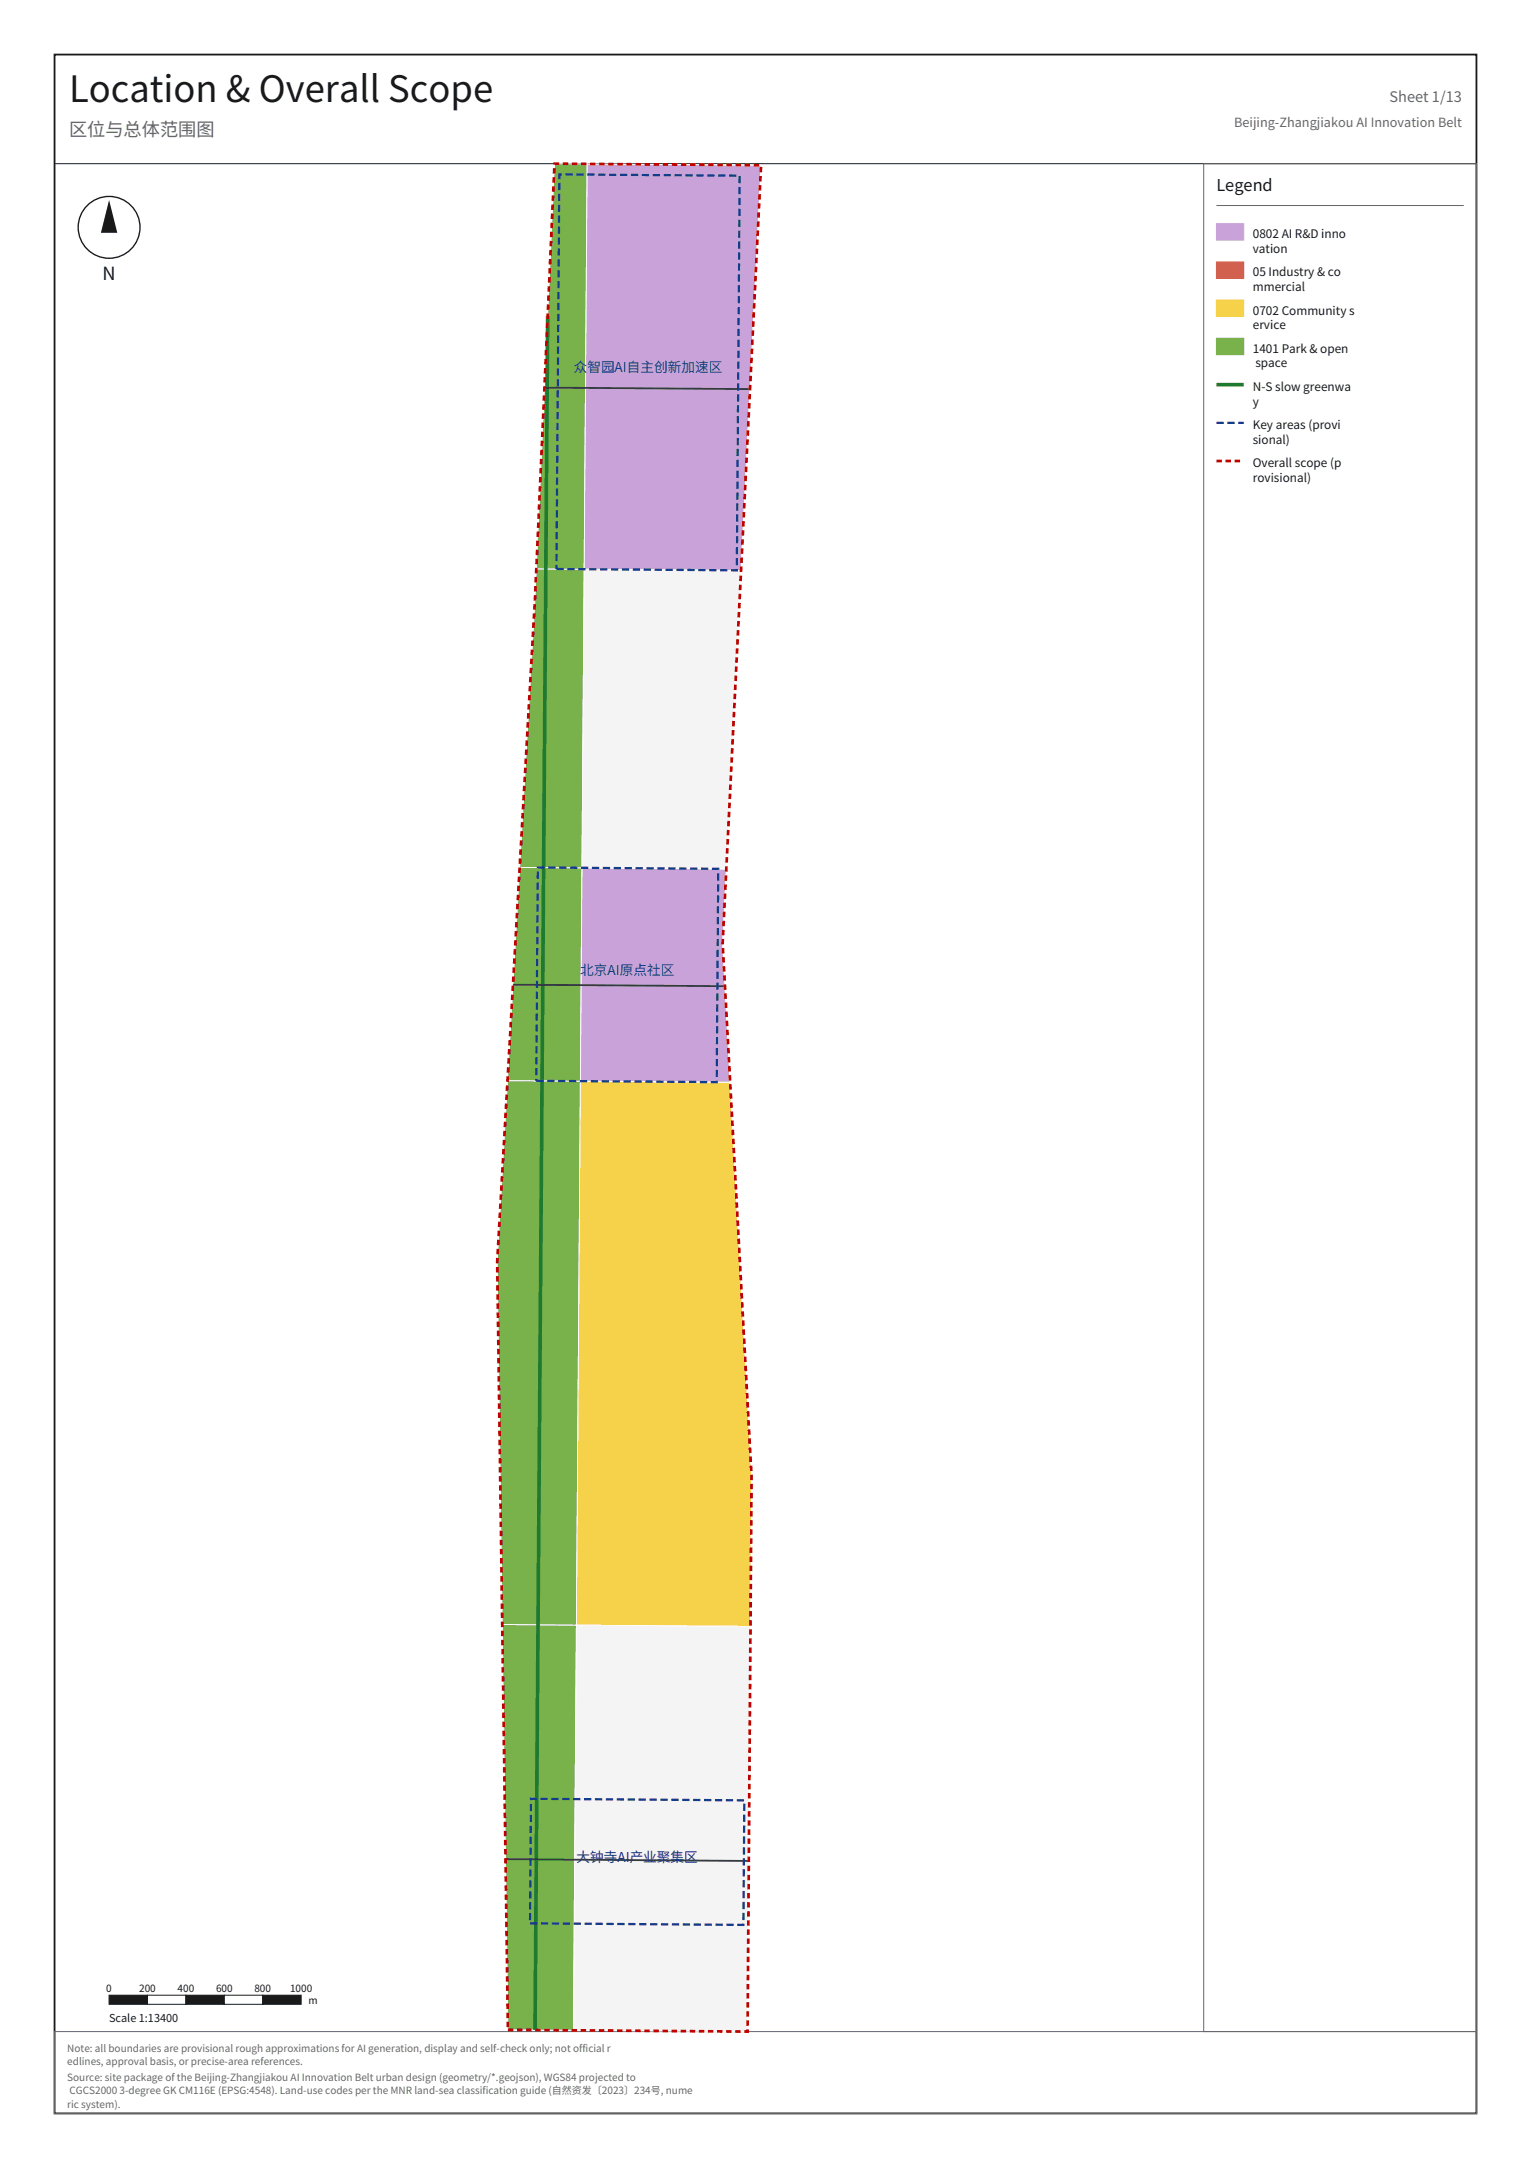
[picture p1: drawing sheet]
<svg xmlns="http://www.w3.org/2000/svg" width="594mm" height="841mm" viewBox="0 0 594 841" stroke-linecap="round" stroke-linejoin="round" font-family="sans-serif">
<defs><g id="words">
<text font-size="14.1" fill="#1a1a1a" x="26.8" y="39.5">Location &amp; Overall Scope</text>
<text font-size="7.1" fill="#666" x="26.8" y="52.9">区位与总体范围图</text>
<text font-size="7.1" fill="#1a1a1a" x="39.8" y="108.7">N</text>
<text font-size="6.3" fill="#1a1a1a" x="472" y="74.1">Legend</text>
<text font-size="5.6" fill="#666" x="539.2" y="39.5">Sheet 1/13</text>
<g font-size="5.3" fill="#123c8c">
<text x="222.6" y="144.4">众智园AI自主创新加速区</text>
<text x="225.1" y="378.2">北京AI原点社区</text>
<text x="223.7" y="722.3">大钟寺AI产业聚集区</text>
</g>
<text font-size="4.9" fill="#666" x="478.9" y="49.4">Beijing-Zhangjiakou AI Innovation Belt</text>
<g font-size="4.6" fill="#1a1a1a">
<text x="486.1" y="92.4">0802 AI R&amp;D inno</text>
<text x="486.1" y="98.1">vation</text>
<text x="486.1" y="107.2">05 Industry &amp; co</text>
<text x="486.1" y="112.9">mmercial</text>
<text x="486.1" y="122.1">0702 Community s</text>
<text x="486.1" y="127.7">ervice</text>
<text x="486.1" y="136.9">1401 Park &amp; open</text>
<text x="487.2" y="142.5">space</text>
<text x="486.1" y="151.7">N-S slow greenwa</text>
<text x="486.1" y="157.3">y</text>
<text x="486.1" y="166.5">Key areas (provi</text>
<text x="486.1" y="172.2">sional)</text>
<text x="486.1" y="181.3">Overall scope (p</text>
<text x="486.1" y="187">rovisional)</text>
</g>
<text font-size="4.2" fill="#1a1a1a" x="42.3" y="784.6">Scale 1:13400</text>
<g font-size="3.9" fill="#1a1a1a">
<text x="41.3" y="772.6">0</text>
<text x="54" y="772.6">200</text>
<text x="68.9" y="772.6">400</text>
<text x="83.8" y="772.6">600</text>
<text x="98.7" y="772.6">800</text>
<text x="112.5" y="772.6">1000</text>
<text x="119.7" y="777.5">m</text>
</g>
<g font-size="3.9" fill="#666">
<text x="26.1" y="795.9">Note: all boundaries are provisional rough approximations for AI generation, display and self-check only; not official r</text>
<text x="26.1" y="801.2">edlines, approval basis, or precise-area references.</text>
<text x="26.1" y="807.2">Source: site package of the Beijing-Zhangjiakou AI Innovation Belt urban design (geometry/*.geojson), WGS84 projected to</text>
<text x="27" y="812.4">CGCS2000 3-degree GK CM116E (EPSG:4548). Land-use codes per the MNR land-sea classification guide (自然资发〔2023〕234号, nume</text>
<text x="26.1" y="817.7">ric system).</text>
</g>
</g></defs>
<path d="M21.2 21.2h551.7v798.7h-551.7z" fill="none" stroke="#1a1a1a" stroke-width=".71" stroke-linecap="butt"/>
<path d="M21.2 63.5h551.7" fill="none" stroke="#1a1a1a" stroke-width=".39"/>
<path d="M467.1 63.5h105.8v724.6h-105.8zM21.2 788.1h551.7v31.8h-551.7z" fill="none" stroke="#666" stroke-width=".39"/>
<path d="M194.9 630.2l28.8 .2-1.2 157.2-25.4-.2z" fill-rule="evenodd" fill="#79b24a" stroke="#fff" stroke-width=".39"/>
<path d="M223.7 630.4l67.5 .5-1.1 157.2-67.6-.5z" fill-rule="evenodd" fill="#f4f4f4" stroke="#fff" stroke-width=".39"/>
<path d="M196.9 419.2l28.3 .2-1.5 211-28.8-.2-2-140.7z" fill-rule="evenodd" fill="#79b24a" stroke="#fff" stroke-width=".39"/>
<path d="M225.2 419.4l58.1 .4 8.3 153.2-.4 57.9-67.5-.5z" fill-rule="evenodd" fill="#f6d24a" stroke="#fff" stroke-width=".39"/>
<path d="M201.7 336.5l24.1 .2-.6 82.7-28.3-.2z" fill-rule="evenodd" fill="#79b24a" stroke="#fff" stroke-width=".39"/>
<path d="M225.8 336.7l56 .4-1.4 28.9 2.9 53.8-58.1-.4z" fill-rule="evenodd" fill="#c8a2d8" stroke="#fff" stroke-width=".39"/>
<path d="M208.1 220.7l18.6 .1-.9 115.9-24.1-.2z" fill-rule="evenodd" fill="#79b24a" stroke="#fff" stroke-width=".39"/>
<path d="M226.7 220.8l60.9 .5-5.8 115.8-56-.4z" fill-rule="evenodd" fill="#f4f4f4" stroke="#fff" stroke-width=".39"/>
<path d="M215.2 63.5l12.6 .1-1.1 157.2-18.6-.1z" fill-rule="evenodd" fill="#79b24a" stroke="#fff" stroke-width=".39"/>
<path d="M227.8 63.6l67.5 .5-7.7 157.2-60.9-.5z" fill-rule="evenodd" fill="#c8a2d8" stroke="#fff" stroke-width=".39"/>
<path d="M212.5 122.5l-4.9 665M472 149.2h10.6" fill="none" stroke="#1e7a2e" stroke-width="1.4" stroke-linecap="butt"/>
<path d="M211.3 150.4l79.7 .5M199.1 382l82.2 .6M196.2 721.2l94.4 .7" fill="none" stroke="#3a3a3a" stroke-width=".71" stroke-linecap="butt"/>
<path d="M217 67.7l70 .5-1.1 153-70-.5zM472 164h10.6M208.7 336.5l70 .5-.6 82.8-70-.5zM206 697.8l82.8 .6-.3 48.3-82.8-.6z" fill="none" stroke="#123c8c" stroke-width=".88" stroke-dasharray="2.8 1.4" stroke-linecap="butt"/>
<path d="M215.2 63.5l80.1 .6-14.9 301.9 11.2 207-1.5 215.1-93-.7-4.2-297.9 14.7-256.4zM472 178.9h10.6" fill="none" stroke="#c00000" stroke-width="1.1" stroke-dasharray="2.1 1.4" stroke-linecap="butt"/>
<path d="M472 79.7h96" fill="none" stroke="#666" stroke-width=".39"/>
<path d="M472 86.8h10.6v6.3h-10.6z" fill-rule="evenodd" fill="#c8a2d8" stroke="#c8a2d8" stroke-width=".39"/>
<path d="M472 101.6h10.6v6.3h-10.6z" fill-rule="evenodd" fill="#e85c41" stroke="#e85c41" stroke-width=".39"/>
<path d="M472 116.4h10.6v6.4h-10.6z" fill-rule="evenodd" fill="#f6d24a" stroke="#f6d24a" stroke-width=".39"/>
<path d="M472 131.2h10.6v6.4h-10.6z" fill-rule="evenodd" fill="#79b24a" stroke="#79b24a" stroke-width=".39"/>
<circle cx="42.3" cy="88.2" r="12" fill="none" stroke="#1a1a1a" stroke-width=".53"/>
<path d="M42.3 77.6l3.2 12.7h-6.3z" fill="#1a1a1a"/>
<path d="M42.3 774h14.9v3.5h-14.9z" fill-rule="evenodd" fill="#1a1a1a" stroke="#1a1a1a" stroke-width=".39"/>
<path d="M57.2 774h14.9v3.5h-14.9z" fill-rule="evenodd" fill="#fff" stroke="#1a1a1a" stroke-width=".39"/>
<path d="M72.1 774h14.9v3.5h-14.9z" fill-rule="evenodd" fill="#1a1a1a" stroke="#1a1a1a" stroke-width=".39"/>
<path d="M87 774h15v3.5h-15z" fill-rule="evenodd" fill="#fff" stroke="#1a1a1a" stroke-width=".39"/>
<path d="M102 774h14.9v3.5h-14.9z" fill-rule="evenodd" fill="#1a1a1a" stroke="#1a1a1a" stroke-width=".39"/>
<use href="#words"/>
</svg>
